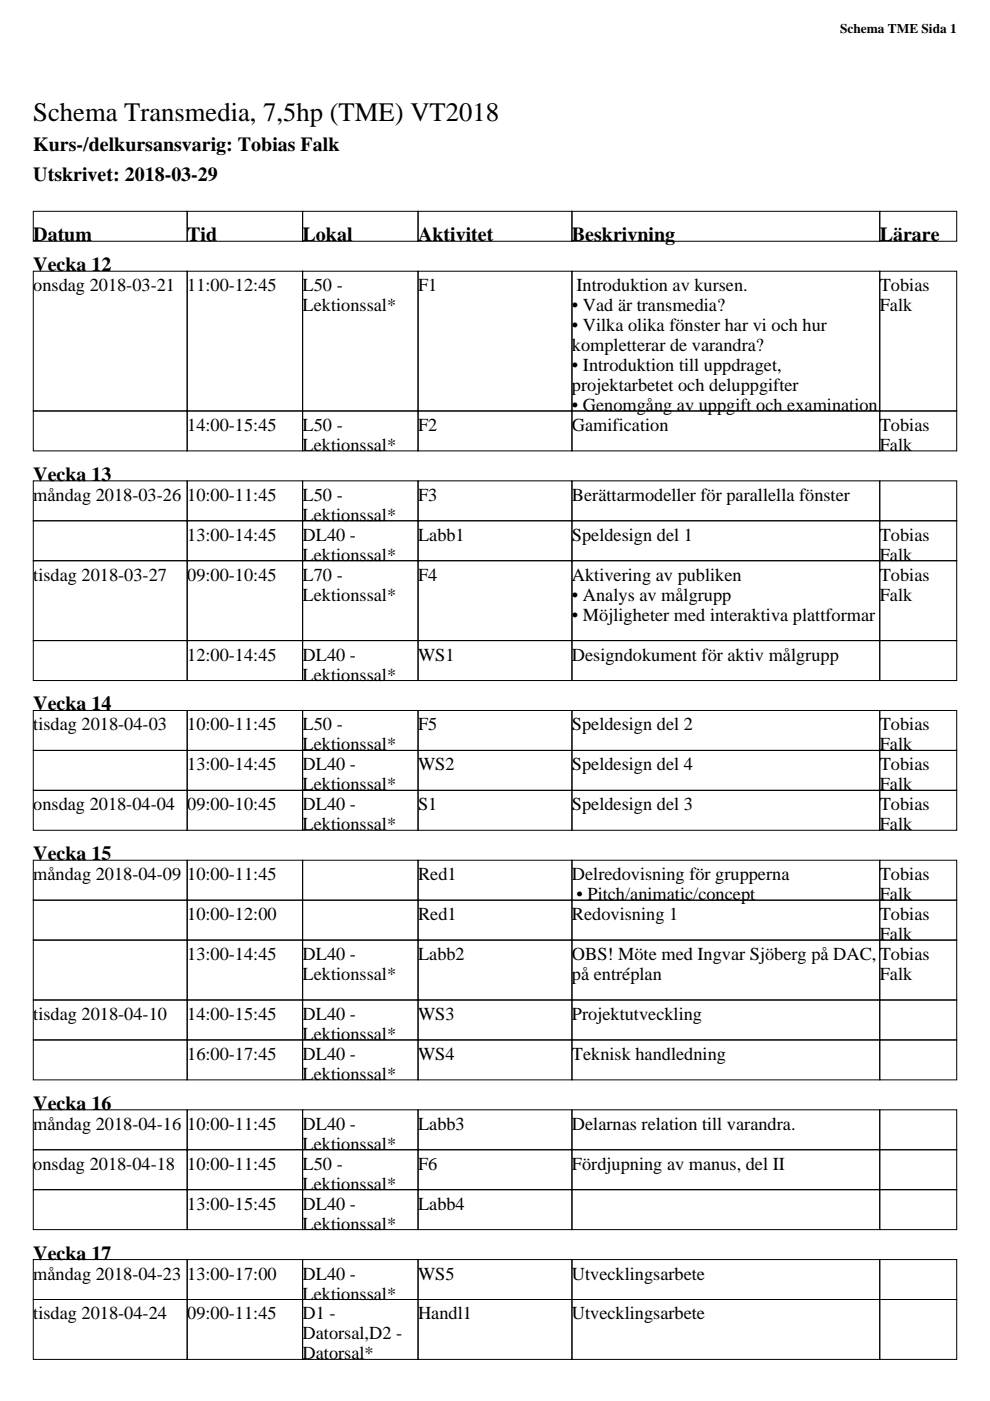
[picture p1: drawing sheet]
<svg xmlns="http://www.w3.org/2000/svg" width="210mm" height="297mm" viewBox="0 0 210 297" stroke-linecap="round" stroke-linejoin="round" font-family="sans-serif">
<defs><g id="words">
<text font-size="5.6" x="7.1" y="25.8">Schema Transmedia, 7,5hp (TME) VT2018</text>
<g font-size="4.2">
<text x="7.1" y="32.1">Kurs-/delkursansvarig: Tobias Falk</text>
<text x="7.1" y="38.5">Utskrivet: 2018-03-29</text>
<text x="7.1" y="51.2">Datum</text>
<text x="39.7" y="51.2">Tid</text>
<text x="64.2" y="51.2">Lokal</text>
<text x="88.6" y="51.2">Aktivitet</text>
<text x="121.3" y="51.2">Beskrivning</text>
<text x="186.5" y="51.2">Lärare</text>
<text x="7.1" y="57.5">Vecka 12</text>
<text x="7.1" y="102">Vecka 13</text>
<text x="7.1" y="150.6">Vecka 14</text>
<text x="7.1" y="182.4">Vecka 15</text>
<text x="7.1" y="235.3">Vecka 16</text>
<text x="7.1" y="267.1">Vecka 17</text>
</g>
<g font-size="3.9">
<text x="7.1" y="61.7">onsdag 2018-03-21</text>
<text x="39.7" y="61.7">11:00-12:45</text>
<text x="64.2" y="61.7">L50 -</text>
<text x="64.2" y="66">Lektionssal*</text>
<text x="88.6" y="61.7">F1</text>
<text x="121.3" y="66">• Vad är transmedia?</text>
<text x="122.2" y="61.7">Introduktion av kursen.</text>
<text x="186.5" y="61.7">Tobias</text>
<text x="186.5" y="66">Falk</text>
<text x="121.3" y="70.2">• Vilka olika fönster har vi och hur</text>
<text x="121.3" y="74.4">kompletterar de varandra?</text>
<text x="121.3" y="78.7">• Introduktion till uppdraget,</text>
<text x="121.3" y="82.9">projektarbetet och deluppgifter</text>
<text x="121.3" y="87.1">• Genomgång av uppgift och examination</text>
<text x="39.7" y="91.4">14:00-15:45</text>
<text x="64.2" y="91.4">L50 -</text>
<text x="64.2" y="95.6">Lektionssal*</text>
<text x="88.6" y="91.4">F2</text>
<text x="121.3" y="91.4">Gamification</text>
<text x="186.5" y="91.4">Tobias</text>
<text x="186.5" y="95.6">Falk</text>
<text x="7.1" y="106.2">måndag 2018-03-26</text>
<text x="39.7" y="106.2">10:00-11:45</text>
<text x="64.2" y="106.2">L50 -</text>
<text x="88.6" y="106.2">F3</text>
<text x="121.3" y="106.2">Berättarmodeller för parallella fönster</text>
<text x="64.2" y="110.4">Lektionssal*</text>
<text x="39.7" y="114.7">13:00-14:45</text>
<text x="64.2" y="114.7">DL40 -</text>
<text x="64.2" y="118.9">Lektionssal*</text>
<text x="88.6" y="114.7">Labb1</text>
<text x="121.3" y="114.7">Speldesign del 1</text>
<text x="186.5" y="114.7">Tobias</text>
<text x="186.5" y="118.9">Falk</text>
<text x="7.1" y="123.1">tisdag 2018-03-27</text>
<text x="39.7" y="123.1">09:00-10:45</text>
<text x="64.2" y="123.1">L70 -</text>
<text x="88.6" y="123.1">F4</text>
<text x="121.3" y="123.1">Aktivering av publiken</text>
<text x="186.5" y="123.1">Tobias</text>
<text x="64.2" y="127.4">Lektionssal*</text>
<text x="121.3" y="127.4">• Analys av målgrupp</text>
<text x="121.3" y="131.6">• Möjligheter med interaktiva plattformar</text>
<text x="186.5" y="127.4">Falk</text>
<text x="39.7" y="140.1">12:00-14:45</text>
<text x="64.2" y="140.1">DL40 -</text>
<text x="88.6" y="140.1">WS1</text>
<text x="121.3" y="140.1">Designdokument för aktiv målgrupp</text>
<text x="64.2" y="144.3">Lektionssal*</text>
<text x="7.1" y="154.9">tisdag 2018-04-03</text>
<text x="39.7" y="154.9">10:00-11:45</text>
<text x="64.2" y="154.9">L50 -</text>
<text x="88.6" y="154.9">F5</text>
<text x="121.3" y="154.9">Speldesign del 2</text>
<text x="186.5" y="154.9">Tobias</text>
<text x="64.2" y="159.1">Lektionssal*</text>
<text x="186.5" y="159.1">Falk</text>
<text x="39.7" y="163.3">13:00-14:45</text>
<text x="64.2" y="163.3">DL40 -</text>
<text x="64.2" y="167.6">Lektionssal*</text>
<text x="88.6" y="163.3">WS2</text>
<text x="121.3" y="163.3">Speldesign del 4</text>
<text x="186.5" y="163.3">Tobias</text>
<text x="186.5" y="167.6">Falk</text>
<text x="7.1" y="171.8">onsdag 2018-04-04</text>
<text x="39.7" y="171.8">09:00-10:45</text>
<text x="64.2" y="171.8">DL40 -</text>
<text x="88.6" y="171.8">S1</text>
<text x="121.3" y="171.8">Speldesign del 3</text>
<text x="186.5" y="171.8">Tobias</text>
<text x="64.2" y="176">Lektionssal*</text>
<text x="186.5" y="176">Falk</text>
<text x="7.1" y="186.6">måndag 2018-04-09</text>
<text x="39.7" y="186.6">10:00-11:45</text>
<text x="88.6" y="186.6">Red1</text>
<text x="121.3" y="186.6">Delredovisning för grupperna</text>
<text x="122.2" y="190.9">• Pitch/animatic/concept</text>
<text x="186.5" y="186.6">Tobias</text>
<text x="186.5" y="190.9">Falk</text>
<text x="39.7" y="195.1">10:00-12:00</text>
<text x="88.6" y="195.1">Red1</text>
<text x="121.3" y="195.1">Redovisning 1</text>
<text x="186.5" y="195.1">Tobias</text>
<text x="39.7" y="203.6">13:00-14:45</text>
<text x="64.2" y="203.6">DL40 -</text>
<text x="88.6" y="203.6">Labb2</text>
<text x="121.3" y="203.6">OBS! Möte med Ingvar Sjöberg på DAC,</text>
<text x="186.5" y="199.3">Falk</text>
<text x="186.5" y="203.6">Tobias</text>
<text x="64.2" y="207.8">Lektionssal*</text>
<text x="121.3" y="207.8">på entréplan</text>
<text x="186.5" y="207.8">Falk</text>
<text x="7.1" y="216.3">tisdag 2018-04-10</text>
<text x="39.7" y="216.3">14:00-15:45</text>
<text x="64.2" y="216.3">DL40 -</text>
<text x="64.2" y="220.5">Lektionssal*</text>
<text x="88.6" y="216.3">WS3</text>
<text x="121.3" y="216.3">Projektutveckling</text>
<text x="39.7" y="224.7">16:00-17:45</text>
<text x="64.2" y="224.7">DL40 -</text>
<text x="88.6" y="224.7">WS4</text>
<text x="121.3" y="224.7">Teknisk handledning</text>
<text x="64.2" y="229">Lektionssal*</text>
<text x="7.1" y="239.5">måndag 2018-04-16</text>
<text x="39.7" y="239.5">10:00-11:45</text>
<text x="64.2" y="239.5">DL40 -</text>
<text x="88.6" y="239.5">Labb3</text>
<text x="121.3" y="239.5">Delarnas relation till varandra.</text>
<text x="64.2" y="243.8">Lektionssal*</text>
<text x="7.1" y="248">onsdag 2018-04-18</text>
<text x="39.7" y="248">10:00-11:45</text>
<text x="64.2" y="248">L50 -</text>
<text x="88.6" y="248">F6</text>
<text x="121.3" y="248">Fördjupning av manus, del II</text>
<text x="39.7" y="256.5">13:00-15:45</text>
<text x="64.2" y="252.2">Lektionssal*</text>
<text x="64.2" y="256.5">DL40 -</text>
<text x="88.6" y="256.5">Labb4</text>
<text x="64.2" y="260.7">Lektionssal*</text>
<text x="7.1" y="271.3">måndag 2018-04-23</text>
<text x="39.7" y="271.3">13:00-17:00</text>
<text x="64.2" y="271.3">DL40 -</text>
<text x="64.2" y="275.5">Lektionssal*</text>
<text x="88.6" y="271.3">WS5</text>
<text x="121.3" y="271.3">Utvecklingsarbete</text>
<text x="7.1" y="279.8">tisdag 2018-04-24</text>
<text x="39.7" y="279.8">09:00-11:45</text>
<text x="64.2" y="279.8">D1 -</text>
<text x="88.6" y="279.8">Handl1</text>
<text x="121.3" y="279.8">Utvecklingsarbete</text>
<text x="64.2" y="284">Datorsal,D2 -</text>
<text x="64.2" y="288.2">Datorsal*</text>
</g>
<text font-size="2.8" x="178.1" y="7.1">Schema TME Sida 1</text>
</g></defs>
<g fill="none" stroke="#000" stroke-width=".21">
<path d="M7.1 44.8h32.6v6.4h-32.6zM7.1 57.5h32.6v29.6h-32.6zM39.7 44.8h24.5v6.4h-24.5zM39.7 57.5h24.5v29.6h-24.5zM64.2 44.8h24.4v6.4h-24.4zM64.2 57.5h24.4v29.6h-24.4zM88.6 44.8h32.7v6.4h-32.7zM88.6 57.5h32.7v29.6h-32.7zM121.3 44.8h65.2v6.4h-65.2zM121.3 57.5h65.2v29.6h-65.2zM186.5 44.8h16.3v6.4h-16.3zM186.5 57.5h16.3v29.6h-16.3z"/>
<path d="M7.1 87.1h32.6v8.5h-32.6zM39.7 87.1h24.5v8.5h-24.5zM64.2 87.1h24.4v8.5h-24.4zM88.6 87.1h32.7v8.5h-32.7zM121.3 87.1h65.2v8.5h-65.2zM186.5 87.1h16.3v8.5h-16.3zM7.1 102h32.6v8.4h-32.6zM7.1 110.4h32.6v8.5h-32.6zM7.1 118.9h32.6v16.9h-32.6zM39.7 102h24.5v8.4h-24.5zM39.7 110.4h24.5v8.5h-24.5zM39.7 118.9h24.5v16.9h-24.5z"/>
<path d="M64.2 102h24.4v8.4h-24.4zM64.2 110.4h24.4v8.5h-24.4zM64.2 118.9h24.4v16.9h-24.4zM88.6 102h32.7v8.4h-32.7zM88.6 110.4h32.7v8.5h-32.7zM88.6 118.9h32.7v16.9h-32.7zM121.3 102h65.2v8.4h-65.2zM121.3 110.4h65.2v8.5h-65.2zM121.3 118.9h65.2v16.9h-65.2zM186.5 102h16.3v8.4h-16.3zM186.5 110.4h16.3v8.5h-16.3zM186.5 118.9h16.3v16.9h-16.3z"/>
<path d="M7.1 135.8h32.6v8.5h-32.6zM39.7 135.8h24.5v8.5h-24.5zM64.2 135.8h24.4v8.5h-24.4zM88.6 135.8h32.7v8.5h-32.7zM121.3 135.8h65.2v8.5h-65.2zM186.5 135.8h16.3v8.5h-16.3zM7.1 150.6h32.6v8.5h-32.6zM7.1 159.1h32.6v8.5h-32.6zM39.7 150.6h24.5v8.5h-24.5zM39.7 159.1h24.5v8.5h-24.5zM64.2 150.6h24.4v8.5h-24.4zM64.2 159.1h24.4v8.5h-24.4z"/>
<path d="M88.6 150.6h32.7v8.5h-32.7zM88.6 159.1h32.7v8.5h-32.7zM121.3 150.6h65.2v8.5h-65.2zM121.3 159.1h65.2v8.5h-65.2zM186.5 150.6h16.3v8.5h-16.3zM186.5 159.1h16.3v8.5h-16.3zM7.1 167.6h32.6v8.4h-32.6zM39.7 167.6h24.5v8.4h-24.5zM64.2 167.6h24.4v8.4h-24.4zM88.6 167.6h32.7v8.4h-32.7zM121.3 167.6h65.2v8.4h-65.2zM186.5 167.6h16.3v8.4h-16.3z"/>
<path d="M7.1 182.4h32.6v8.5h-32.6zM7.1 190.9h32.6v8.4h-32.6zM7.1 199.3h32.6v12.7h-32.6zM39.7 182.4h24.5v8.5h-24.5zM39.7 190.9h24.5v8.4h-24.5zM39.7 199.3h24.5v12.7h-24.5zM64.2 182.4h24.4v8.5h-24.4zM64.2 190.9h24.4v8.4h-24.4zM64.2 199.3h24.4v12.7h-24.4zM88.6 182.4h32.7v8.5h-32.7zM88.6 190.9h32.7v8.4h-32.7zM88.6 199.3h32.7v12.7h-32.7z"/>
<path d="M121.3 182.4h65.2v8.5h-65.2zM121.3 190.9h65.2v8.4h-65.2zM121.3 199.3h65.2v12.7h-65.2zM186.5 182.4h16.3v8.5h-16.3zM186.5 190.9h16.3v8.4h-16.3zM186.5 199.3h16.3v12.7h-16.3zM7.1 212h32.6v8.5h-32.6zM39.7 212h24.5v8.5h-24.5zM64.2 212h24.4v8.5h-24.4zM88.6 212h32.7v8.5h-32.7zM121.3 212h65.2v8.5h-65.2zM186.5 212h16.3v8.5h-16.3z"/>
<path d="M7.1 220.5h32.6v8.5h-32.6zM7.1 235.3h32.6v8.5h-32.6zM39.7 220.5h24.5v8.5h-24.5zM39.7 235.3h24.5v8.5h-24.5zM64.2 220.5h24.4v8.5h-24.4zM64.2 235.3h24.4v8.5h-24.4zM88.6 220.5h32.7v8.5h-32.7zM88.6 235.3h32.7v8.5h-32.7zM121.3 220.5h65.2v8.5h-65.2zM121.3 235.3h65.2v8.5h-65.2zM186.5 220.5h16.3v8.5h-16.3zM186.5 235.3h16.3v8.5h-16.3z"/>
<path d="M7.1 243.8h32.6v8.4h-32.6zM7.1 252.2h32.6v8.5h-32.6zM39.7 243.8h24.5v8.4h-24.5zM39.7 252.2h24.5v8.5h-24.5zM64.2 243.8h24.4v8.4h-24.4zM64.2 252.2h24.4v8.5h-24.4zM88.6 243.8h32.7v8.4h-32.7zM88.6 252.2h32.7v8.5h-32.7zM121.3 243.8h65.2v8.4h-65.2zM121.3 252.2h65.2v8.5h-65.2zM186.5 243.8h16.3v8.4h-16.3zM186.5 252.2h16.3v8.5h-16.3z"/>
<path d="M7.1 267.1h32.6v8.4h-32.6zM7.1 275.5h32.6v12.7h-32.6zM39.7 267.1h24.5v8.4h-24.5zM39.7 275.5h24.5v12.7h-24.5zM64.2 267.1h24.4v8.4h-24.4zM64.2 275.5h24.4v12.7h-24.4zM88.6 267.1h32.7v8.4h-32.7zM88.6 275.5h32.7v12.7h-32.7zM121.3 267.1h65.2v8.4h-65.2zM121.3 275.5h65.2v12.7h-65.2zM186.5 267.1h16.3v8.4h-16.3zM186.5 275.5h16.3v12.7h-16.3z"/>
</g>
<use href="#words"/>
</svg>
